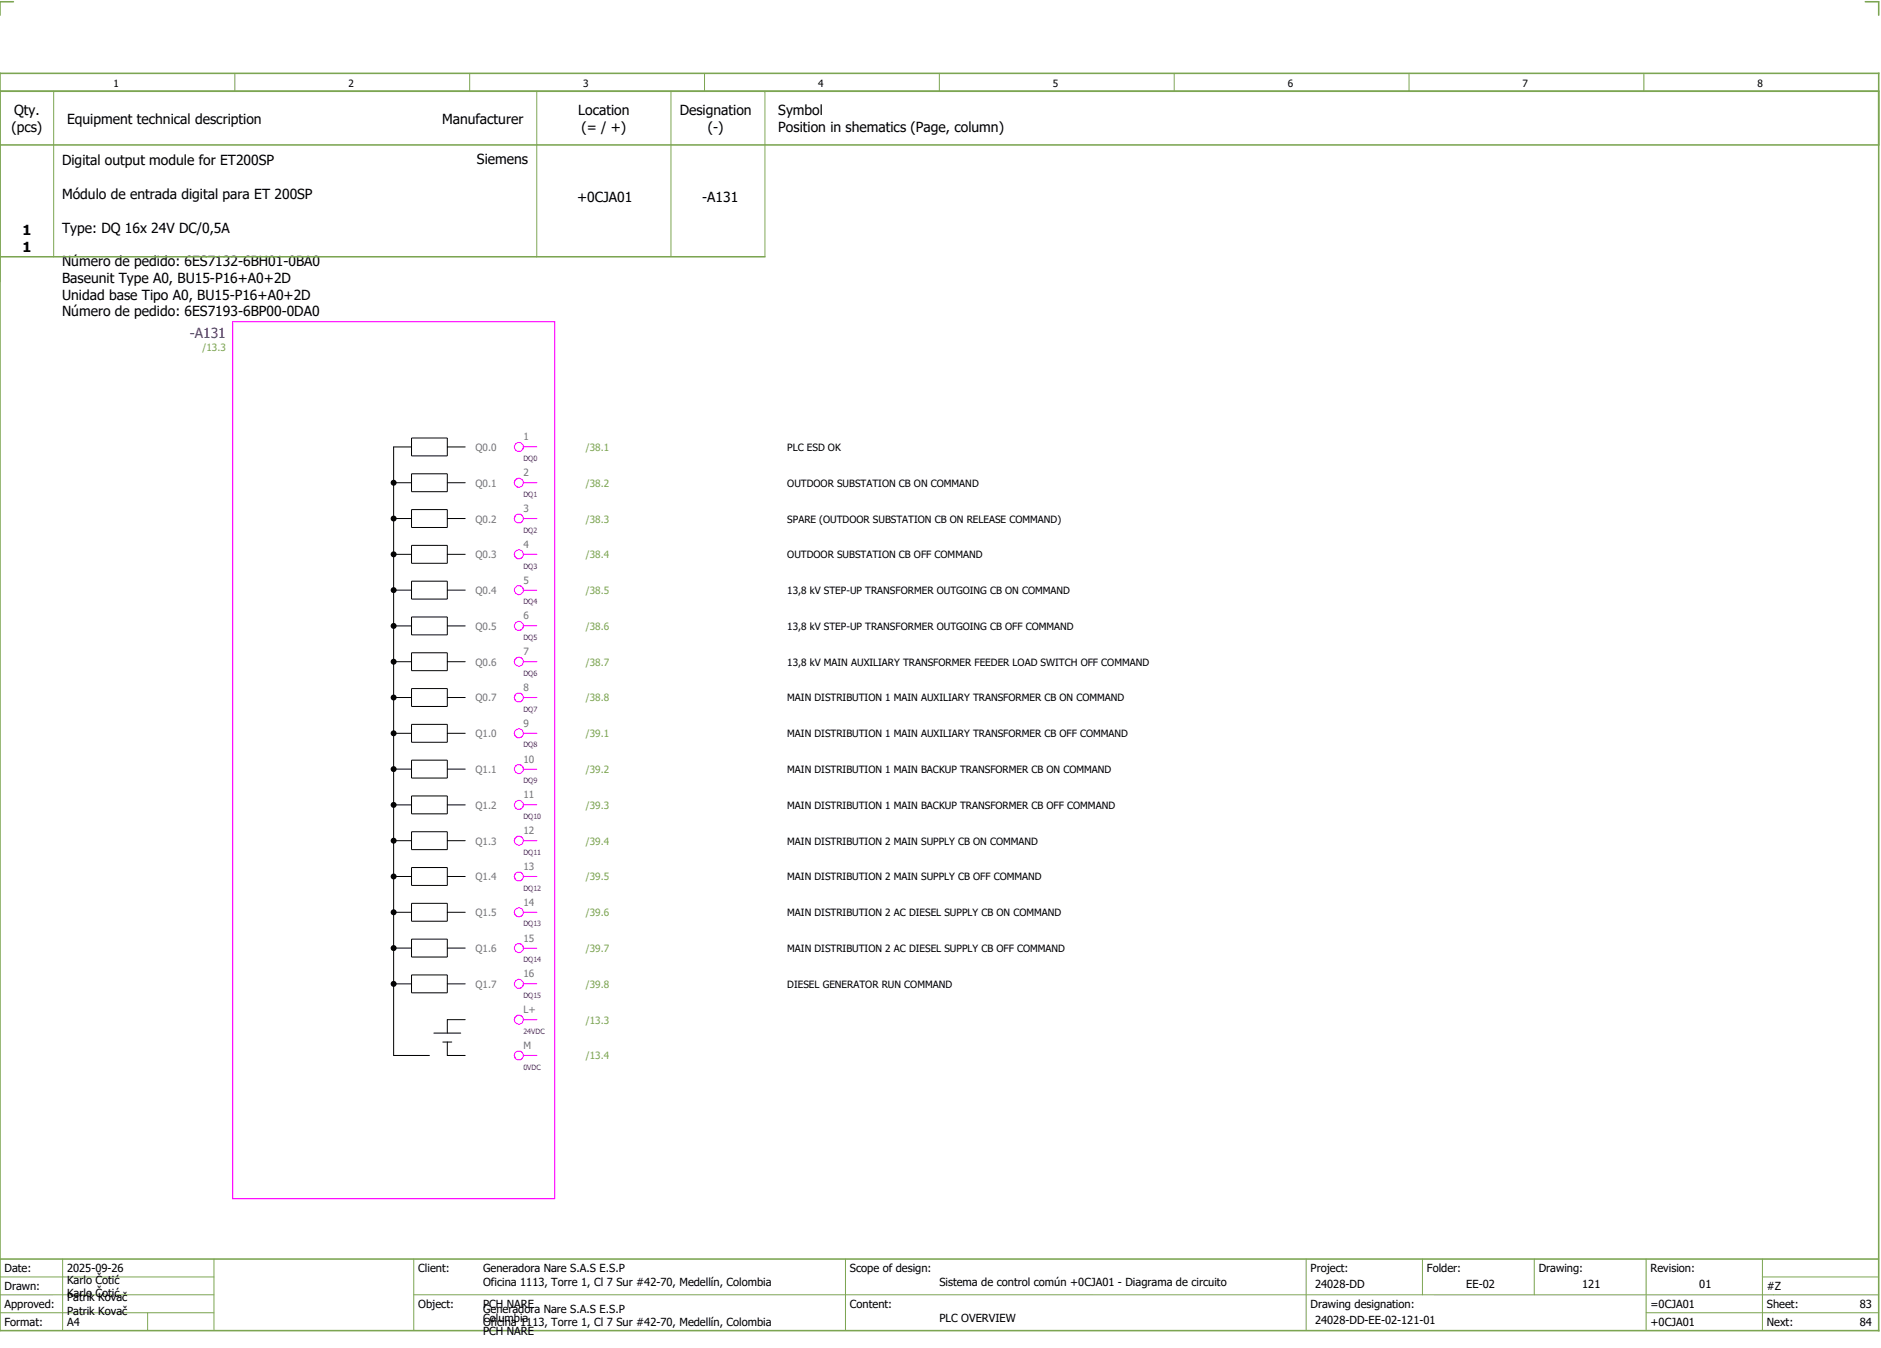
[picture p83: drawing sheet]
<svg xmlns="http://www.w3.org/2000/svg" width="421mm" height="301mm" viewBox="0 0 421 301" stroke-linecap="round" stroke-linejoin="round" font-family="sans-serif">
<defs><g id="words">
<g font-size="3.1">
<text x="2.5" y="29.5">(pcs)</text>
<text x="3.1" y="25.8">Qty.</text>
<text x="15" y="27.6">Equipment technical description</text>
<text x="98.8" y="27.6">Manufacturer</text>
<text x="129.3" y="25.8">Location</text>
<text x="130" y="29.5">(= / +)</text>
<text x="152" y="25.8">Designation</text>
<text x="158.2" y="29.5">(-)</text>
<text x="174" y="25.8">Symbol</text>
<text x="174" y="29.5">Position in shematics (Page, column)</text>
<text x="13.9" y="37">Digital output module for ET200SP</text>
<text x="106.6" y="36.6">Siemens</text>
<text x="13.9" y="44.5">Módulo de entrada digital para ET 200SP</text>
<text x="129" y="45.3">+0CJA01</text>
<text x="157" y="45.3">-A131</text>
<text x="5" y="52.5">1</text>
<text x="13.9" y="52">Type: DQ 16x 24V DC/0,5A</text>
<text x="5" y="56.3">1</text>
<text x="13.9" y="59.5">Número de pedido: 6ES7132-6BH01-0BA0</text>
<text x="13.9" y="63.2">Baseunit Type A0, BU15-P16+A0+2D</text>
<text x="13.9" y="67">Unidad base Tipo A0, BU15-P16+A0+2D</text>
<text x="13.9" y="70.7">Número de pedido: 6ES7193-6BP00-0DA0</text>
</g>
<text font-size="3.1" fill="#00f" x="42.4" y="75.5">-A131</text>
<g font-size="2.5">
<text x="1" y="284.4">Date:</text>
<text x="15" y="286.9">Karlo Čotić</text>
<text x="15" y="284.4">2025-09-26</text>
<text x="93.5" y="284.4">Client:</text>
<text x="108" y="284.4">Generadora Nare S.A.S E.S.P</text>
<text x="108" y="287.4">Oficina 1113, Torre 1, Cl 7 Sur #42-70, Medellín, Colombia</text>
<text x="190" y="284.4">Scope of design:</text>
<text x="210" y="287.4">Sistema de control común +0CJA01 - Diagrama de circuito</text>
<text x="293" y="284.4">Project:</text>
<text x="294" y="287.9">24028-DD</text>
<text x="319" y="284.4">Folder:</text>
<text x="327.8" y="287.9">EE-02</text>
<text x="344" y="284.4">Drawing:</text>
<text x="353.7" y="287.9">121</text>
<text x="369" y="284.4">Revision:</text>
<text x="379.9" y="287.9">01</text>
<text x="1" y="288.4">Drawn:</text>
<text x="1" y="292.4">Approved:</text>
<text x="15" y="289.9">Karlo Čotić</text>
<text x="15" y="290.9">Patrik Kovač</text>
<text x="15" y="293.9">Patrik Kovač</text>
<text x="93.5" y="292.4">Object:</text>
<text x="108" y="293.4">Generadora Nare S.A.S E.S.P</text>
<text x="108" y="292.4">PCH NARE</text>
<text x="190" y="292.4">Content:</text>
<text x="293" y="292.4">Drawing designation:</text>
<text x="369" y="292.4">=0CJA01</text>
<text x="395" y="292.4">Sheet:</text>
<text x="395" y="288.4">#Z</text>
<text x="415.8" y="292.4">83</text>
<text x="1" y="296.4">Format:</text>
<text x="15" y="296.4">A4</text>
<text x="108" y="296.4">Oficina 1113, Torre 1, Cl 7 Sur #42-70, Medellín, Colombia</text>
<text x="108" y="295.4">Columbia</text>
<text x="108" y="298.4">PCH NARE</text>
<text x="210" y="295.4">PLC OVERVIEW</text>
<text x="294" y="295.9">24028-DD-EE-02-121-01</text>
<text x="369" y="296.4">+0CJA01</text>
<text x="395" y="296.4">Next:</text>
<text x="415.8" y="296.4">84</text>
</g>
<g font-size="2.2">
<text x="25.4" y="19.4">1</text>
<text x="77.9" y="19.4">2</text>
<text x="130.4" y="19.4">3</text>
<text x="182.9" y="19.4">4</text>
<text x="235.4" y="19.4">5</text>
<text x="287.9" y="19.4">6</text>
<text x="340.4" y="19.4">7</text>
<text x="392.9" y="19.4">8</text>
<text x="176" y="100.8">PLC ESD OK</text>
<text x="176" y="108.8">OUTDOOR SUBSTATION CB ON COMMAND</text>
<text x="176" y="116.8">SPARE (OUTDOOR SUBSTATION CB ON RELEASE COMMAND)</text>
<text x="176" y="124.8">OUTDOOR SUBSTATION CB OFF COMMAND</text>
<text x="176" y="132.8">13,8 kV STEP-UP TRANSFORMER OUTGOING CB ON COMMAND</text>
<text x="176" y="140.8">13,8 kV STEP-UP TRANSFORMER OUTGOING CB OFF COMMAND</text>
<text x="176" y="148.8">13,8 kV MAIN AUXILIARY TRANSFORMER FEEDER LOAD SWITCH OFF COMMAND</text>
<text x="176" y="156.8">MAIN DISTRIBUTION 1 MAIN AUXILIARY TRANSFORMER CB ON COMMAND</text>
<text x="176" y="164.8">MAIN DISTRIBUTION 1 MAIN AUXILIARY TRANSFORMER CB OFF COMMAND</text>
<text x="176" y="172.8">MAIN DISTRIBUTION 1 MAIN BACKUP TRANSFORMER CB ON COMMAND</text>
<text x="176" y="180.8">MAIN DISTRIBUTION 1 MAIN BACKUP TRANSFORMER CB OFF COMMAND</text>
<text x="176" y="188.8">MAIN DISTRIBUTION 2 MAIN SUPPLY CB ON COMMAND</text>
<text x="176" y="196.8">MAIN DISTRIBUTION 2 MAIN SUPPLY CB OFF COMMAND</text>
<text x="176" y="204.8">MAIN DISTRIBUTION 2 AC DIESEL SUPPLY CB ON COMMAND</text>
<text x="176" y="212.8">MAIN DISTRIBUTION 2 AC DIESEL SUPPLY CB OFF COMMAND</text>
<text x="176" y="220.8">DIESEL GENERATOR RUN COMMAND</text>
</g>
<g font-size="2.2" fill="#7ca552">
<text x="45.3" y="78.4">/13.3</text>
<text x="131" y="100.8">/38.1</text>
<text x="131" y="108.8">/38.2</text>
<text x="131" y="116.8">/38.3</text>
<text x="131" y="124.8">/38.4</text>
<text x="131" y="132.8">/38.5</text>
<text x="131" y="140.8">/38.6</text>
<text x="131" y="148.8">/38.7</text>
<text x="131" y="156.8">/38.8</text>
<text x="131" y="164.8">/39.1</text>
<text x="131" y="172.8">/39.2</text>
<text x="131" y="180.8">/39.3</text>
<text x="131" y="188.8">/39.4</text>
<text x="131" y="196.8">/39.5</text>
<text x="131" y="204.8">/39.6</text>
<text x="131" y="212.8">/39.7</text>
<text x="131" y="220.8">/39.8</text>
<text x="131" y="228.8">/13.3</text>
<text x="131" y="236.8">/13.4</text>
</g>
<g font-size="2.2" fill="#767676">
<text x="106.3" y="100.8">Q0.0</text>
<text x="117" y="98.4">1</text>
<text x="117" y="106.4">2</text>
<text x="106.3" y="108.8">Q0.1</text>
<text x="106.3" y="116.8">Q0.2</text>
<text x="117" y="114.4">3</text>
<text x="106.3" y="124.8">Q0.3</text>
<text x="117" y="122.4">4</text>
<text x="117" y="130.4">5</text>
<text x="106.3" y="132.8">Q0.4</text>
<text x="106.3" y="140.8">Q0.5</text>
<text x="117" y="138.4">6</text>
<text x="106.3" y="148.8">Q0.6</text>
<text x="117" y="146.4">7</text>
<text x="117" y="154.4">8</text>
<text x="106.3" y="156.8">Q0.7</text>
<text x="106.3" y="164.8">Q1.0</text>
<text x="117" y="162.4">9</text>
<text x="106.3" y="172.8">Q1.1</text>
<text x="117" y="170.4">10</text>
<text x="117" y="178.4">11</text>
<text x="106.3" y="180.8">Q1.2</text>
<text x="106.3" y="188.8">Q1.3</text>
<text x="117" y="186.4">12</text>
<text x="106.3" y="196.8">Q1.4</text>
<text x="117" y="194.4">13</text>
<text x="117" y="202.4">14</text>
<text x="106.3" y="204.8">Q1.5</text>
<text x="106.3" y="212.8">Q1.6</text>
<text x="117" y="210.4">15</text>
<text x="106.3" y="220.8">Q1.7</text>
<text x="117" y="218.4">16</text>
<text x="117" y="226.4">L+</text>
<text x="117" y="234.4">M</text>
</g>
<g font-size="1.6" fill="#00f">
<text x="117" y="103.1">DQ0</text>
<text x="117" y="111.1">DQ1</text>
<text x="117" y="119.1">DQ2</text>
<text x="117" y="127.1">DQ3</text>
<text x="117" y="135.1">DQ4</text>
<text x="117" y="143.1">DQ5</text>
<text x="117" y="151.1">DQ6</text>
<text x="117" y="159.1">DQ7</text>
<text x="117" y="167.1">DQ8</text>
<text x="117" y="175.1">DQ9</text>
<text x="117" y="183.1">DQ10</text>
<text x="117" y="191.1">DQ11</text>
<text x="117" y="199.1">DQ12</text>
<text x="117" y="207.1">DQ13</text>
<text x="117" y="215.1">DQ14</text>
<text x="117" y="223.1">DQ15</text>
<text x="117" y="231.1">24VDC</text>
<text x="117" y="239.1">0VDC</text>
</g>
</g></defs>
<path d="M0 16.4h420v281h-420zM3 .4h-3v3M417 .4h3v3M0 20.4h420M0 32.4h420M0 57.4h171M0 281.4h420" fill="none" stroke="#7ca552" stroke-width=".35"/>
<g fill="none" stroke="#7ca552" stroke-width=".22">
<path d="M52.5 16.4v4M105 16.4v4M157.5 16.4v4M210 16.4v4M262.5 16.4v4M315 16.4v4M367.5 16.4v4M12 20.4v37M120 20.4v37M150 20.4v37M171 20.4v37M0 285.4h47.8"/>
<path d="M0 293.4h47.8M14 281.4v16M33 293.4v4M47.8 281.4v16M47.8 289.4h-47.8M92.5 281.4v16M92.5 289.4h327.5M189 281.4v16M292 281.4v15.8M318 281.4v8M343 281.4v8M368 281.4v15.8"/>
<path d="M368 293.4h52M394 285.4h26M394 281.4v15.8"/>
</g>
<g fill="none" stroke="#000" stroke-width=".22">
<path d="M92 97.9h8v4h-8zM92 99.9h-4v136h8M100 99.9h4M88 107.9h4M88 115.9h4M92 105.9h8v4h-8zM92 113.9h8v4h-8zM100 107.9h4M100 115.9h4M88 123.9h4M88 131.9h4M88 139.9h4"/>
<path d="M92 121.9h8v4h-8zM92 129.9h8v4h-8zM92 137.9h8v4h-8zM100 123.9h4M100 131.9h4M100 139.9h4M88 147.9h4M88 155.9h4M92 145.9h8v4h-8zM92 153.9h8v4h-8zM100 147.9h4M100 155.9h4"/>
<path d="M88 163.9h4M88 171.9h4M88 179.9h4M92 161.9h8v4h-8zM92 169.9h8v4h-8zM92 177.9h8v4h-8zM100 163.9h4M100 171.9h4M100 179.9h4M88 187.9h4M88 195.9h4M92 185.9h8v4h-8z"/>
<path d="M92 193.9h8v4h-8zM100 187.9h4M100 195.9h4M88 203.9h4M88 211.9h4M88 219.9h4M92 201.9h8v4h-8zM92 209.9h8v4h-8zM92 217.9h8v4h-8zM100 203.9h4M100 211.9h4M100 219.9h4"/>
<path d="M97 230.9h6M99 232.9h2M100 232.9v3h4M104 227.9h-4v3"/>
</g>
<g fill="#000">
<circle cx="88" cy="107.9" r=".67"/>
<circle cx="88" cy="115.9" r=".67"/>
<circle cx="88" cy="139.9" r=".67"/>
<circle cx="88" cy="131.9" r=".67"/>
<circle cx="88" cy="123.9" r=".67"/>
<circle cx="88" cy="147.9" r=".67"/>
<circle cx="88" cy="155.9" r=".67"/>
<circle cx="88" cy="163.9" r=".67"/>
<circle cx="88" cy="171.9" r=".67"/>
<circle cx="88" cy="179.9" r=".67"/>
<circle cx="88" cy="195.9" r=".67"/>
<circle cx="88" cy="187.9" r=".67"/>
<circle cx="88" cy="203.9" r=".67"/>
<circle cx="88" cy="219.9" r=".67"/>
<circle cx="88" cy="211.9" r=".67"/>
</g>
<g fill="none" stroke="#f0f" stroke-width=".25">
<path d="M52 71.9h72v196h-72zM117 99.9h3M117 107.9h3M117 115.9h3M117 123.9h3M117 131.9h3M117 139.9h3M117 147.9h3M117 155.9h3M117 163.9h3M117 171.9h3M117 179.9h3"/>
<path d="M117 187.9h3M117 195.9h3M117 203.9h3M117 211.9h3M117 219.9h3M117 227.9h3M117 235.9h3"/>
<circle cx="116" cy="99.9" r="1"/>
<circle cx="116" cy="107.9" r="1"/>
<circle cx="116" cy="115.9" r="1"/>
<circle cx="116" cy="131.9" r="1"/>
<circle cx="116" cy="123.9" r="1"/>
<circle cx="116" cy="139.9" r="1"/>
<circle cx="116" cy="155.9" r="1"/>
<circle cx="116" cy="147.9" r="1"/>
<circle cx="116" cy="179.9" r="1"/>
<circle cx="116" cy="171.9" r="1"/>
<circle cx="116" cy="163.9" r="1"/>
<circle cx="116" cy="187.9" r="1"/>
<circle cx="116" cy="195.9" r="1"/>
<circle cx="116" cy="219.9" r="1"/>
<circle cx="116" cy="203.9" r="1"/>
<circle cx="116" cy="211.9" r="1"/>
<circle cx="116" cy="227.9" r="1"/>
<circle cx="116" cy="235.9" r="1"/>
</g>
<use href="#words"/>
</svg>
